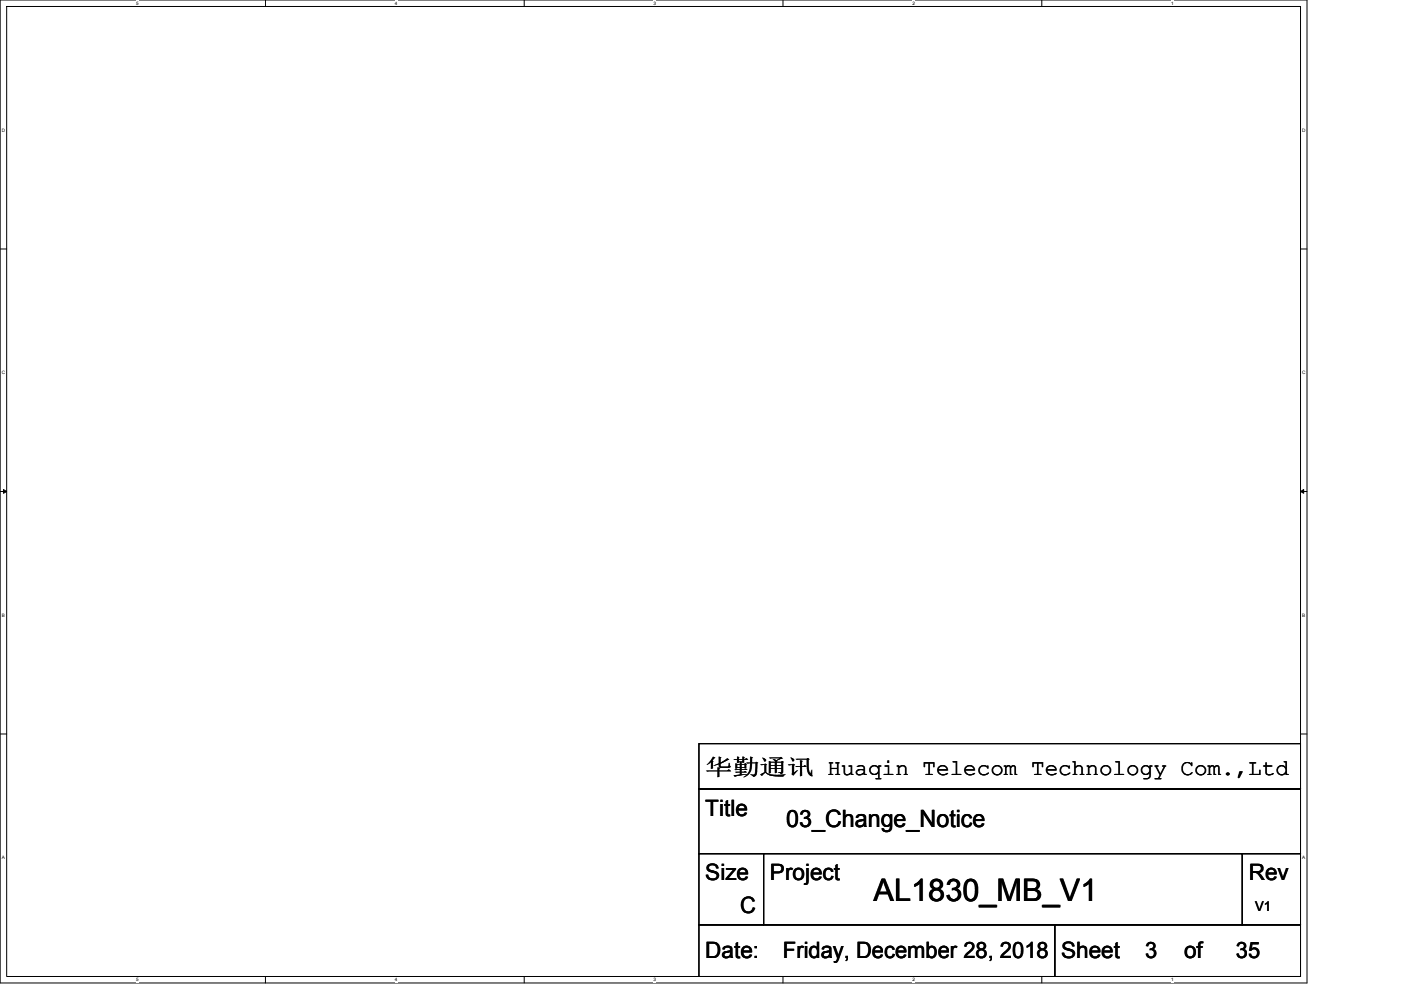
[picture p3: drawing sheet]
<svg xmlns="http://www.w3.org/2000/svg" width="297mm" height="210mm" viewBox="0 0 297 210" stroke-linecap="round" stroke-linejoin="round" font-family="sans-serif">
<defs><g id="words">
<text font-size="6.6" x="185.2" y="191.1">AL1830_MB_V1</text>
<text font-size="5.1" x="166.7" y="175.3">03_Change_Notice</text>
<g font-size="4.8">
<text x="149.5" y="164.3">华勤通讯 Huaqin Telecom Technology Com.,Ltd</text>
<text x="149.5" y="173">Title</text>
<text x="149.5" y="186.7">Size</text>
<text x="163.3" y="186.7">Project</text>
<text x="264.8" y="186.7">Rev</text>
<text x="156.9" y="193.6">C</text>
<text x="149.5" y="203.2">Date:</text>
<text x="166" y="203.2">Friday, December 28, 2018</text>
<text x="225" y="203.2">Sheet</text>
<text x="242.8" y="203.2">3</text>
<text x="251.1" y="203.2">of</text>
<text x="262" y="203.2">35</text>
</g>
<text font-size="2.9" x="266.1" y="193.2">V1</text>
<g font-size="1">
<text x="28.8" y="1">5</text>
<text x="83.7" y="1">4</text>
<text x="138.6" y="1">3</text>
<text x="193.4" y="1">2</text>
<text x="248.3" y="1">1</text>
<text x=".4" y="28">D</text>
<text x="276.1" y="28">D</text>
<text x=".4" y="79.4">C</text>
<text x="276.1" y="79.4">C</text>
<text x=".4" y="130.9">B</text>
<text x="276.1" y="130.9">B</text>
<text x=".4" y="182.3">A</text>
<text x="276.1" y="182.3">A</text>
<text x="28.8" y="208.2">5</text>
<text x="83.7" y="208.2">4</text>
<text x="138.6" y="208.2">3</text>
<text x="193.4" y="208.2">2</text>
<text x="248.3" y="208.2">1</text>
</g>
</g></defs>
<path d="M0 0h277.1v208.5h-277.1zM1.4 1.4h274.3v205.7h-274.3z" fill="none" stroke="#000" stroke-width=".21"/>
<g fill="#fff">
<path d="M28.8 .1h.6v1.1h-.6z"/>
<path d="M28.8 207.3h.6v1.1h-.6z"/>
</g>
<path d="M56.3 0v1.4M56.3 207.1v1.4" fill="none" stroke="#000" stroke-width=".21"/>
<g fill="#fff">
<path d="M83.7 .1h.6v1.1h-.6z"/>
<path d="M83.7 207.3h.6v1.1h-.6z"/>
</g>
<path d="M111.1 0v1.4M111.1 207.1v1.4" fill="none" stroke="#000" stroke-width=".21"/>
<g fill="#fff">
<path d="M138.6 .1h.5v1.1h-.5z"/>
<path d="M138.6 207.3h.5v1.1h-.5z"/>
</g>
<path d="M166 0v1.4M166 207.1v1.4" fill="none" stroke="#000" stroke-width=".21"/>
<g fill="#fff">
<path d="M193.4 .1h.6v1.1h-.6z"/>
<path d="M193.4 207.3h.6v1.1h-.6z"/>
</g>
<path d="M220.9 0v1.4M220.9 207.1v1.4" fill="none" stroke="#000" stroke-width=".21"/>
<g fill="#fff">
<path d="M248.3 .1h.6v1.1h-.6z"/>
<path d="M248.3 207.3h.6v1.1h-.6z"/>
<path d="M.4 27.1h.7v1.1h-.7z"/>
<path d="M276.1 27.1h.7v1.1h-.7z"/>
<path d="M.4 78.5h.7v1.1h-.7z"/>
<path d="M276.1 78.5h.7v1.1h-.7z"/>
</g>
<path d="M0 52.8h1.4M275.7 52.8h1.4" fill="none" stroke="#000" stroke-width=".21"/>
<g fill="#fff">
<path d="M.4 130h.7v1.1h-.7z"/>
<path d="M276.1 130h.7v1.1h-.7z"/>
</g>
<path d="M0 104.2h1.4M275.7 104.2h1.4" fill="none" stroke="#000" stroke-width=".21"/>
<path d="M.7 103.8l.7 .4-.7 .4zM275.7 104.2l.7-.4v.8z" fill="#000" stroke="#000" stroke-width=".21"/>
<g fill="#fff">
<path d="M.4 181.4h.7v1.1h-.7z"/>
<path d="M276.1 181.4h.7v1.1h-.7z"/>
</g>
<path d="M0 155.7h1.4M148.2 157.7h127.5v9.6h-127.5zM275.7 155.7h1.4M148.2 167.3h127.5v13.8h-127.5zM148.2 181.1h13.7v15.1h-13.7zM148.2 196.2h75.4v10.9h-75.4zM161.9 181.1h101.5v15.1h-101.5zM223.6 196.2h52.1v10.9h-52.1zM263.4 181.1h12.3v15.1h-12.3z" fill="none" stroke="#000" stroke-width=".21"/>
<use href="#words"/>
</svg>
